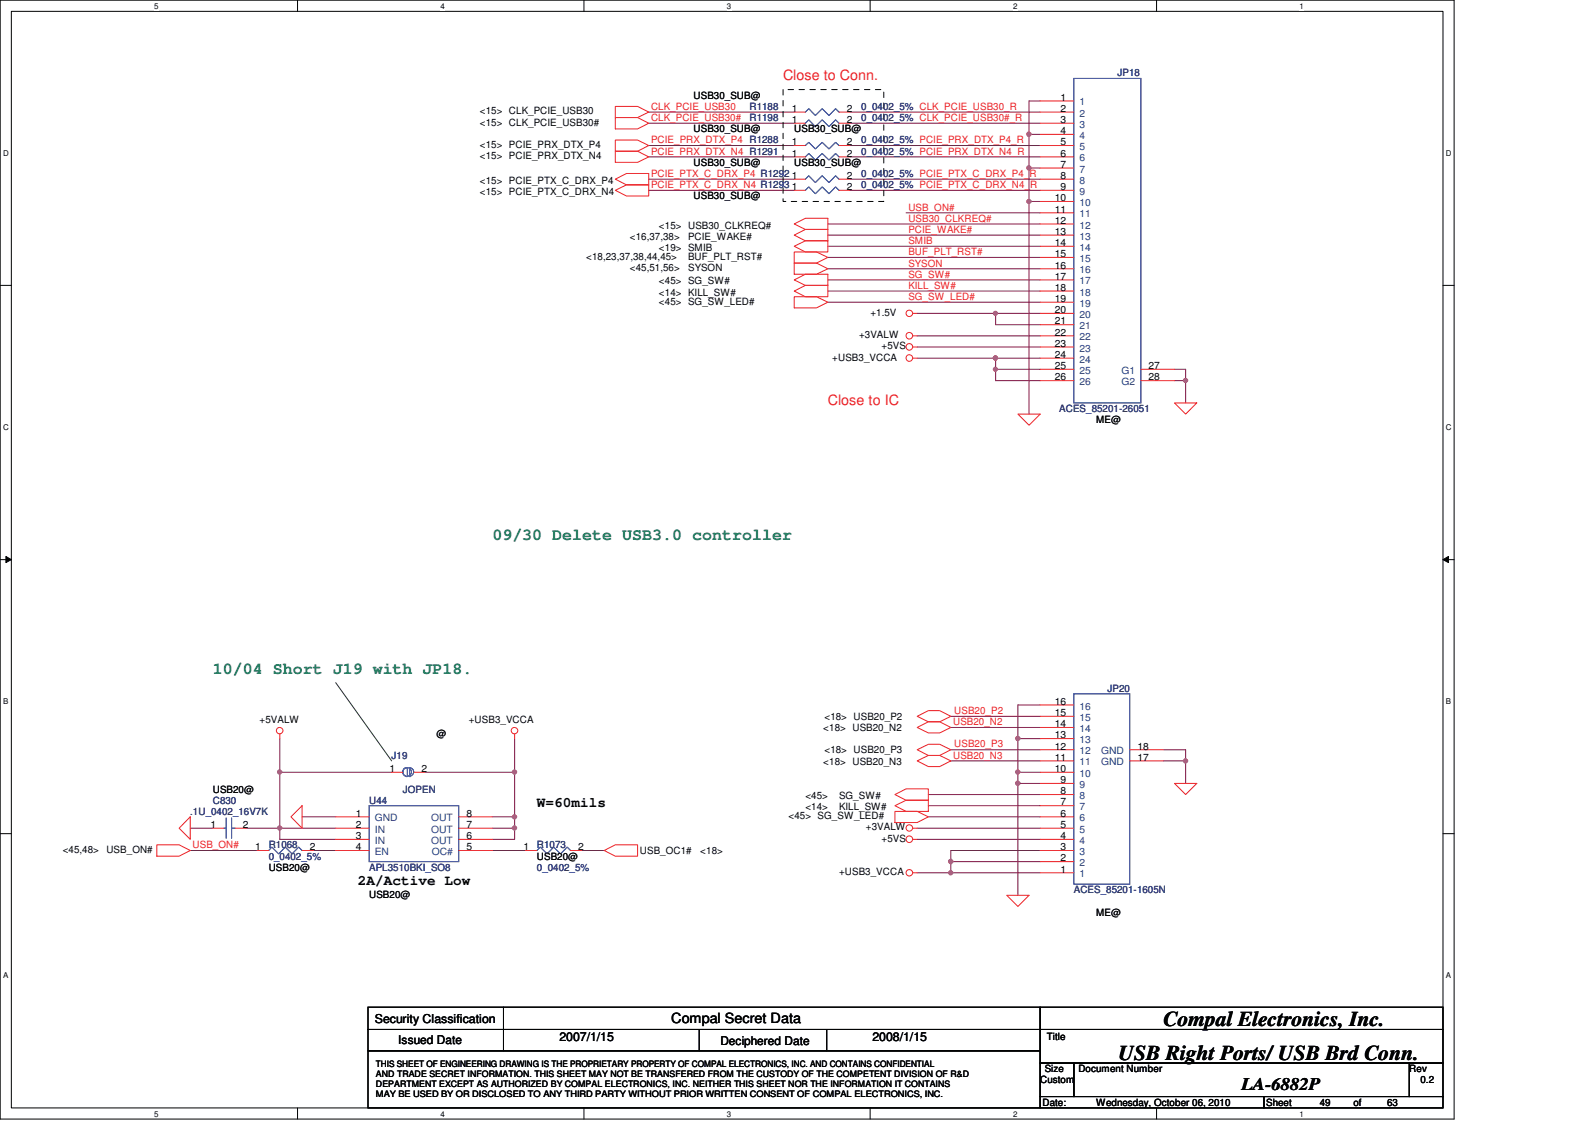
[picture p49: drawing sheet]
<svg xmlns="http://www.w3.org/2000/svg" width="297mm" height="210mm" viewBox="0 0 297 210" stroke-linecap="round" stroke-linejoin="round" font-family="sans-serif">
<defs><g id="words">
<g font-size="3.9" fill="#010202">
<text x="216.7" y="191">Compal Electronics, Inc.</text>
<text x="208.3" y="197.3">USB Right Ports/ USB Brd Conn.</text>
</g>
<text font-size="3.3" fill="#010202" x="231.2" y="202.9">LA-6882P</text>
<g font-size="3.1" fill="#098040">
<text x="91.7" y="100.5">09/30 Delete USB3.0 controller</text>
<text x="39.6" y="125.5">10/04 Short J19 with JP18.</text>
</g>
<g font-size="2.7" fill="#ed2024">
<text x="145.8" y="14.9">Close to Conn.</text>
<text x="154.2" y="75.3">Close to IC</text>
</g>
<g font-size="2.7" fill="#010202">
<text x="100" y="150.2">W=60mils</text>
<text x="66.7" y="164.7">2A/Active Low</text>
</g>
<text font-size="2.6" fill="#010202" x="125" y="190.5">Compal Secret Data</text>
<g font-size="2.3" fill="#010202">
<text x="69.8" y="190.4">Security Classification</text>
<text x="104.2" y="193.7">2007/1/15</text>
<text x="162.5" y="193.7">2008/1/15</text>
</g>
<g font-size="2.2" fill="#010202">
<text x="74.2" y="194.3">Issued Date</text>
<text x="134.1" y="194.5">Deciphered Date</text>
</g>
<g font-size="1.9" fill="#282973">
<text x="208.1" y="14.2">JP18</text>
<text x="139.6" y="22.6">R1198</text>
<text x="139.6" y="20.5">R1188</text>
<text x="160.4" y="22.6">0_0402_5% CLK_PCIE_USB30#_R</text>
<text x="160.4" y="20.5">0_0402_5% CLK_PCIE_USB30_R</text>
<text x="160.4" y="28.8">0_0402_5% PCIE_PRX_DTX_N4_R</text>
<text x="160.4" y="26.7">0_0402_5% PCIE_PRX_DTX_P4_R</text>
<text x="160.4" y="35">0_0402_5% PCIE_PTX_C_DRX_N4_R</text>
<text x="160.4" y="33">0_0402_5% PCIE_PTX_C_DRX_P4_R</text>
<text x="197.3" y="76.7">ACES_85201-26051</text>
<text x="206.2" y="128.8">JP20</text>
<text x="72.9" y="141.3">J19</text>
<text x="39.6" y="149.6">C830</text>
<text x="68.7" y="149.6">U44</text>
<text x="75" y="147.5">JOPEN</text>
<text x="35.4" y="151.7">.1U_0402_16V7K</text>
<text x="50" y="157.9">R1068</text>
<text x="50" y="160">0_0402_5%</text>
<text x="100" y="157.9">R1073</text>
<text x="68.7" y="162.1">APL3510BKI_SO8</text>
<text x="100" y="162.1">0_0402_5%</text>
<text x="200" y="166.3">ACES_85201-1605N</text>
</g>
<g font-size="1.9" fill="#010202">
<text x="89.4" y="21.3">&lt;15&gt; CLK_PCIE_USB30</text>
<text x="89.4" y="23.4">&lt;15&gt; CLK_PCIE_USB30#</text>
<text x="129.2" y="18.4">USB30_SUB@</text>
<text x="147.5" y="22.9">1</text>
<text x="147.5" y="20.8">1</text>
<text x="157.7" y="22.9">2</text>
<text x="157.7" y="20.8">2</text>
<text x="197.5" y="18.7">1</text>
<text x="197.5" y="20.8">2</text>
<text x="197.5" y="22.9">3</text>
<text x="89.4" y="27.6">&lt;15&gt; PCIE_PRX_DTX_P4</text>
<text x="89.4" y="29.6">&lt;15&gt; PCIE_PRX_DTX_N4</text>
<text x="129.2" y="24.6">USB30_SUB@</text>
<text x="147.5" y="29.2">1</text>
<text x="147.5" y="27">1</text>
<text x="147.9" y="24.6">USB30_SUB@</text>
<text x="157.7" y="29.2">2</text>
<text x="157.7" y="27">2</text>
<text x="197.5" y="25">4</text>
<text x="197.5" y="27">5</text>
<text x="197.5" y="29.2">6</text>
<text x="89.4" y="34.2">&lt;15&gt; PCIE_PTX_C_DRX_P4</text>
<text x="129.2" y="30.9">USB30_SUB@</text>
<text x="147.5" y="35.4">1</text>
<text x="147.5" y="33.3">1</text>
<text x="147.9" y="30.9">USB30_SUB@</text>
<text x="157.7" y="35.4">2</text>
<text x="157.7" y="33.3">2</text>
<text x="197.5" y="31.2">7</text>
<text x="197.5" y="33.3">8</text>
<text x="197.5" y="35.4">9</text>
<text x="89.4" y="36.3">&lt;15&gt; PCIE_PTX_C_DRX_N4</text>
<text x="129.2" y="37.1">USB30_SUB@</text>
<text x="196.4" y="37.5">10</text>
<text x="196.4" y="39.6">11</text>
<text x="196.4" y="41.7">12</text>
<text x="117.3" y="44.6">&lt;16,37,38&gt;</text>
<text x="122.7" y="46.7">&lt;19&gt; SMIB</text>
<text x="122.7" y="42.5">&lt;15&gt; USB30_CLKREQ#</text>
<text x="128.1" y="44.6">PCIE_WAKE#</text>
<text x="196.4" y="43.7">13</text>
<text x="196.4" y="45.8">14</text>
<text x="196.4" y="47.9">15</text>
<text x="109.2" y="48.4">&lt;18,23,37,38,44,45&gt;</text>
<text x="117.3" y="50.5">&lt;45,51,56&gt;</text>
<text x="122.7" y="53">&lt;45&gt; SG_SW#</text>
<text x="128.1" y="48.4">BUF_PLT_RST#</text>
<text x="128.1" y="50.5">SYSON</text>
<text x="196.4" y="50">16</text>
<text x="196.4" y="52.1">17</text>
<text x="122.7" y="56.7">&lt;45&gt; SG_SW_LED#</text>
<text x="122.7" y="55">&lt;14&gt; KILL_SW#</text>
<text x="162.1" y="58.8">+1.5V</text>
<text x="196.4" y="54.1">18</text>
<text x="196.4" y="56.2">19</text>
<text x="196.4" y="58.3">20</text>
<text x="160" y="62.9">+3VALW</text>
<text x="164.2" y="65">+5VS</text>
<text x="196.4" y="60.4">21</text>
<text x="196.4" y="62.5">22</text>
<text x="196.4" y="64.6">23</text>
<text x="155" y="67.1">+USB3_VCCA</text>
<text x="196.4" y="66.6">24</text>
<text x="196.4" y="68.7">25</text>
<text x="196.4" y="70.8">26</text>
<text x="213.9" y="68.7">27</text>
<text x="213.9" y="70.8">28</text>
<text x="204.1" y="78.8">ME@</text>
<text x="196.4" y="131.2">16</text>
<text x="48.3" y="134.6">+5VALW</text>
<text x="81.3" y="137.1">@</text>
<text x="87.3" y="134.6">+USB3_VCCA</text>
<text x="153.3" y="136.1">&lt;18&gt; USB20_N2</text>
<text x="153.5" y="134">&lt;18&gt; USB20_P2</text>
<text x="196.4" y="137.5">13</text>
<text x="196.4" y="135.4">14</text>
<text x="196.4" y="133.3">15</text>
<text x="72.5" y="143.7">1</text>
<text x="78.5" y="143.7">2</text>
<text x="153.3" y="142.3">&lt;18&gt; USB20_N3</text>
<text x="153.5" y="140.2">&lt;18&gt; USB20_P3</text>
<text x="196.4" y="143.7">10</text>
<text x="196.4" y="141.6">11</text>
<text x="196.4" y="139.5">12</text>
<text x="211.8" y="141.6">17</text>
<text x="211.8" y="139.5">18</text>
<text x="39.6" y="147.5">USB20@</text>
<text x="150" y="148.8">&lt;45&gt;</text>
<text x="156.2" y="148.8">SG_SW#</text>
<text x="197.5" y="149.9">7</text>
<text x="197.5" y="147.9">8</text>
<text x="197.5" y="145.8">9</text>
<text x="39.2" y="154.1">1</text>
<text x="45.2" y="154.1">2</text>
<text x="66.2" y="152">1</text>
<text x="66.2" y="154.1">2</text>
<text x="86.9" y="152">8</text>
<text x="86.9" y="154.1">7</text>
<text x="146.9" y="152.5">&lt;45&gt; SG_SW_LED#</text>
<text x="150" y="150.9">&lt;14&gt;</text>
<text x="156.2" y="150.9">KILL_SW#</text>
<text x="161.2" y="154.6">+3VALW</text>
<text x="197.5" y="154.1">5</text>
<text x="197.5" y="152">6</text>
<text x="11.7" y="158.7">&lt;45,48&gt;</text>
<text x="19.8" y="158.7">USB_ON#</text>
<text x="47.5" y="158.3">1</text>
<text x="57.7" y="158.3">2</text>
<text x="66.2" y="156.2">3</text>
<text x="66.2" y="158.3">4</text>
<text x="86.9" y="156.2">6</text>
<text x="86.9" y="158.3">5</text>
<text x="97.5" y="158.3">1</text>
<text x="100" y="160">USB20@</text>
<text x="107.7" y="158.3">2</text>
<text x="119.2" y="159">USB_OC1#</text>
<text x="130.4" y="159">&lt;18&gt;</text>
<text x="164.2" y="156.7">+5VS</text>
<text x="197.5" y="160.4">2</text>
<text x="197.5" y="158.3">3</text>
<text x="197.5" y="156.2">4</text>
<text x="50" y="162.1">USB20@</text>
<text x="68.7" y="167.1">USB20@</text>
<text x="156.2" y="162.9">+USB3_VCCA</text>
<text x="197.5" y="162.4">1</text>
<text x="204.1" y="170.4">ME@</text>
<text x="195" y="193.5">Title</text>
<text x="193.7" y="201.7">Custom</text>
<text x="194.6" y="199.6">Size</text>
<text x="200.8" y="199.6">Document Number</text>
<text x="262.5" y="199.6">Rev</text>
<text x="264.5" y="201.7">0.2</text>
<text x="194.1" y="205.8">Date:</text>
<text x="204.1" y="205.8">Wednesday, October 06, 2010</text>
<text x="235.8" y="205.8">Sheet</text>
<text x="245.8" y="205.8">49</text>
<text x="252" y="205.8">of</text>
<text x="258.3" y="205.8">63</text>
</g>
<g font-size="1.9" fill="#ed2024">
<text x="121.2" y="22.5">CLK_PCIE_USB30#</text>
<text x="121.2" y="20.4">CLK_PCIE_USB30</text>
<text x="121.2" y="26.7">PCIE_PRX_DTX_P4 R1288</text>
<text x="121.2" y="28.8">PCIE_PRX_DTX_N4 R1291</text>
<text x="121.2" y="32.9">PCIE_PTX_C_DRX_P4 R1292</text>
<text x="121.2" y="35">PCIE_PTX_C_DRX_N4 R1293</text>
<text x="169.2" y="41.3">USB30_CLKREQ#</text>
<text x="169.2" y="39.2">USB_ON#</text>
<text x="169.2" y="43.3">PCIE_WAKE#</text>
<text x="169.2" y="45.4">SMIB</text>
<text x="169.2" y="47.5">BUF_PLT_RST#</text>
<text x="169.2" y="49.6">SYSON</text>
<text x="169.2" y="51.7">SG_SW#</text>
<text x="169.2" y="53.8">KILL_SW#</text>
<text x="169.2" y="55.8">SG_SW_LED#</text>
<text x="177.5" y="135">USB20_N2</text>
<text x="177.7" y="132.9">USB20_P2</text>
<text x="177.5" y="141.2">USB20_N3</text>
<text x="177.7" y="139.1">USB20_P3</text>
<text x="35.9" y="157.9">USB_ON#</text>
</g>
<g font-size="1.9" fill="#1d437e">
<text x="201" y="19.6">1</text>
<text x="201" y="21.7">2</text>
<text x="201" y="23.8">3</text>
<text x="201" y="25.9">4</text>
<text x="201" y="27.9">5</text>
<text x="201" y="30.1">6</text>
<text x="201" y="32.1">7</text>
<text x="201" y="34.2">8</text>
<text x="201" y="36.3">9</text>
<text x="201" y="38.4">10</text>
<text x="201" y="40.5">11</text>
<text x="201" y="42.5">12</text>
<text x="201" y="44.6">13</text>
<text x="201" y="46.7">14</text>
<text x="201" y="48.8">15</text>
<text x="201" y="50.9">16</text>
<text x="201" y="53">17</text>
<text x="201" y="55">18</text>
<text x="201" y="57.1">19</text>
<text x="201" y="59.2">20</text>
<text x="201" y="61.3">21</text>
<text x="201" y="63.4">22</text>
<text x="201" y="65.4">23</text>
<text x="201" y="67.5">24</text>
<text x="201" y="69.6">25</text>
<text x="201" y="71.7">26</text>
<text x="208.9" y="69.6">G1</text>
<text x="208.9" y="71.7">G2</text>
<text x="201" y="136.3">14</text>
<text x="201" y="134.2">15</text>
<text x="201" y="132.1">16</text>
<text x="201" y="142.5">11</text>
<text x="201" y="140.4">12</text>
<text x="201" y="138.3">13</text>
<text x="205.1" y="142.5">GND</text>
<text x="205.1" y="140.4">GND</text>
<text x="201" y="148.8">8</text>
<text x="201" y="146.7">9</text>
<text x="201" y="144.6">10</text>
<text x="69.8" y="152.9">GND</text>
<text x="69.8" y="155">IN</text>
<text x="80.3" y="152.9">OUT</text>
<text x="80.3" y="155">OUT</text>
<text x="201" y="155">5</text>
<text x="201" y="152.9">6</text>
<text x="201" y="150.8">7</text>
<text x="69.8" y="157.1">IN</text>
<text x="69.8" y="159.2">EN</text>
<text x="80.3" y="157.1">OUT</text>
<text x="80.4" y="159.2">OC#</text>
<text x="201" y="161.2">2</text>
<text x="201" y="159.2">3</text>
<text x="201" y="157.1">4</text>
<text x="201" y="163.3">1</text>
</g>
<g font-size="1.7" fill="#010202">
<text x="70" y="198.5">THIS SHEET OF ENGINEERING DRAWING IS THE PROPRIETARY PROPERTY OF COMPAL ELECTRONICS, INC. AND CONTAINS CONFIDENTIAL</text>
<text x="70" y="200.4">AND TRADE SECRET INFORMATION. THIS SHEET MAY NOT BE TRANSFERED FROM THE CUSTODY OF THE COMPETENT DIVISION OF R&amp;D</text>
<text x="70" y="202.3">DEPARTMENT EXCEPT AS AUTHORIZED BY COMPAL ELECTRONICS, INC. NEITHER THIS SHEET NOR THE INFORMATION IT CONTAINS</text>
<text x="70" y="204.3">MAY BE USED BY OR DISCLOSED TO ANY THIRD PARTY WITHOUT PRIOR WRITTEN CONSENT OF COMPAL ELECTRONICS, INC.</text>
</g>
<g font-size="1.5" fill="#010202">
<text x="28.7" y="1.6">5</text>
<text x="82" y="1.6">4</text>
<text x="135.4" y="1.6">3</text>
<text x="188.7" y="1.6">2</text>
<text x="242" y="1.6">1</text>
<text x=".6" y="29">D</text>
<text x="269.3" y="29">D</text>
<text x=".6" y="80">C</text>
<text x="269.3" y="80">C</text>
<text x=".6" y="131">B</text>
<text x="269.3" y="131">B</text>
<text x=".6" y="182">A</text>
<text x="269.3" y="182">A</text>
<text x="28.7" y="207.9">5</text>
<text x="82" y="207.9">4</text>
<text x="135.4" y="207.9">3</text>
<text x="188.7" y="207.9">2</text>
<text x="242" y="207.9">1</text>
</g>
</g></defs>
<path d="M0 0h270.8v208.3h-270.8zM2.1 2.1h266.6v204.1h-266.6z" fill="none" stroke="#010202" stroke-width=".19"/>
<g fill="#fff">
<path d="M28.7 .3h.8v1.6h-.8z"/>
<path d="M28.7 206.5h.8v1.6h-.8z"/>
</g>
<path d="M55.4 0v2.1M55.4 206.2v2.1" fill="none" stroke="#010202" stroke-width=".19"/>
<g fill="#fff">
<path d="M82 .3h.8v1.6h-.8z"/>
<path d="M82 206.5h.8v1.6h-.8z"/>
</g>
<path d="M108.8 0v2.1M108.8 206.2v2.1" fill="none" stroke="#010202" stroke-width=".19"/>
<g fill="#fff">
<path d="M135.4 .3h.8v1.6h-.8z"/>
<path d="M135.4 206.5h.8v1.6h-.8z"/>
</g>
<path d="M162 0v2.1M162 206.2v2.1" fill="none" stroke="#010202" stroke-width=".19"/>
<g fill="#fff">
<path d="M188.7 .3h.8v1.6h-.8z"/>
<path d="M188.7 206.5h.8v1.6h-.8z"/>
</g>
<path d="M215.4 0v2.1M215.4 206.2v2.1" fill="none" stroke="#010202" stroke-width=".19"/>
<g fill="#fff">
<path d="M242 .3h.8v1.6h-.8z"/>
<path d="M242 206.5h.8v1.6h-.8z"/>
<path d="M.6 27.6h1v1.6h-1z"/>
<path d="M269.3 27.6h1v1.6h-1z"/>
<path d="M.6 78.6h1v1.7h-1z"/>
<path d="M269.3 78.6h1v1.7h-1z"/>
</g>
<path d="M0 53.1h2.1M268.7 53.1h2.1" fill="none" stroke="#010202" stroke-width=".19"/>
<g fill="#fff">
<path d="M.6 129.7h1v1.6h-1z"/>
<path d="M269.3 129.7h1v1.6h-1z"/>
</g>
<path d="M0 104.2h2.1M268.7 104.2h2.1" fill="none" stroke="#010202" stroke-width=".19"/>
<path d="M1.1 103.6l1 .6-1 .5z" fill="#010202"/>
<path d="M1.1 103.6l1 .6-1 .5z" fill="none" stroke="#010202" stroke-width=".19"/>
<path d="M268.7 104.2l1-.6v1.1z" fill="#010202"/>
<path d="M268.7 104.2l1-.6v1.1z" fill="none" stroke="#010202" stroke-width=".19"/>
<g fill="#fff">
<path d="M.6 180.7h1v1.6h-1z"/>
<path d="M269.3 180.7h1v1.6h-1z"/>
</g>
<path d="M0 155.2h2.1M268.7 155.2h2.1" fill="none" stroke="#010202" stroke-width=".19"/>
<path d="M52.1 154.2h10.4" fill="none" stroke="#7f1442" stroke-width=".19"/>
<circle cx="52.1" cy="154.1" r=".39" fill="#b9529f"/>
<circle cx="52.1" cy="154.1" r=".39" fill="none" stroke="#b9529f" stroke-width=".19"/>
<path d="M35.4 154.2h4.2M52.1 154.2v2M95.8 152.1v2.1M108.3 158.3h4.2" fill="none" stroke="#7f1442" stroke-width=".19"/>
<circle cx="95.8" cy="152.1" r=".39" fill="#b9529f"/>
<circle cx="95.8" cy="152.1" r=".39" fill="none" stroke="#b9529f" stroke-width=".19"/>
<path d="M95.8 154.2v2" fill="none" stroke="#7f1442" stroke-width=".19"/>
<circle cx="95.8" cy="154.1" r=".39" fill="#b9529f"/>
<circle cx="95.8" cy="154.1" r=".39" fill="none" stroke="#b9529f" stroke-width=".19"/>
<g fill="none" stroke="#7f1442" stroke-width=".19">
<path d="M177.1 139.6h16.6M177.1 133.3h16.6M177.1 135.4h16.6M216.7 139.6h4.1v2h-4.1M35.4 158.3h12.5M52.1 143.8v10.4h-6.3M52.1 156.2h10.4M56.3 152.1h6.2M58.3 158.3h4.2M91.7 154.2h4.1M91.7 156.2h4.1M91.7 158.3h6.2"/>
<path d="M95.8 143.8v8.3h-4.1M177.1 141.6h16.6"/>
</g>
<circle cx="220.8" cy="141.6" r=".39" fill="#b9529f"/>
<circle cx="220.8" cy="141.6" r=".39" fill="none" stroke="#b9529f" stroke-width=".19"/>
<path d="M170.8 154.2h22.9M177.1 158.3v2.1" fill="none" stroke="#7f1442" stroke-width=".19"/>
<circle cx="177.1" cy="160.4" r=".4" fill="#b9529f"/>
<circle cx="177.1" cy="160.4" r=".4" fill="none" stroke="#b9529f" stroke-width=".19"/>
<path d="M177.1 162.5h16.6" fill="none" stroke="#7f1442" stroke-width=".19"/>
<circle cx="177.1" cy="162.5" r=".39" fill="#b9529f"/>
<circle cx="177.1" cy="162.5" r=".39" fill="none" stroke="#b9529f" stroke-width=".19"/>
<path d="M220.8 70.9v4.1M170.8 156.2h22.9M177.1 158.3h16.6M220.8 141.6v4.2M193.7 160.4h-16.6v2.1h-6.3" fill="none" stroke="#7f1442" stroke-width=".19"/>
<circle cx="220.8" cy="70.8" r=".39" fill="#b9529f"/>
<circle cx="220.8" cy="70.8" r=".39" fill="none" stroke="#b9529f" stroke-width=".19"/>
<g fill="none" stroke="#7f1442" stroke-width=".19">
<path d="M120.8 22.9h27.1M120.8 20.9h27.1M120.8 27.1h27.1M120.8 29.2h27.1M120.8 33.4h27.1M120.8 35.4h27.1M158.3 22.9h35.4M158.3 20.9h35.4M158.3 27.1h35.4M158.3 29.2h35.4M158.3 33.4h35.4M158.3 35.4h35.4"/>
<path d="M154.2 41.7h39.5M154.2 43.8h39.5M154.2 45.8h39.5M154.2 47.9h39.5M154.2 50h39.5M154.2 52.1h39.5M154.2 54.2h39.5M154.2 56.3h39.5M185.4 58.3v2.1M218.7 68.7h2.1v2.2h-2.1"/>
</g>
<circle cx="185.4" cy="58.3" r=".38" fill="#b9529f"/>
<circle cx="185.4" cy="58.3" r=".38" fill="none" stroke="#b9529f" stroke-width=".19"/>
<path d="M170.8 58.3h22.9M170.8 66.7h22.9M170.8 62.5h22.9M170.8 64.6h22.9M185.4 60.4h8.3M185.4 68.7h8.3" fill="none" stroke="#7f1442" stroke-width=".19"/>
<circle cx="185.4" cy="66.6" r=".39" fill="#b9529f"/>
<circle cx="185.4" cy="66.6" r=".39" fill="none" stroke="#b9529f" stroke-width=".19"/>
<path d="M185.4 68.7v2.2" fill="none" stroke="#7f1442" stroke-width=".19"/>
<circle cx="185.4" cy="68.7" r=".38" fill="#b9529f"/>
<circle cx="185.4" cy="68.7" r=".38" fill="none" stroke="#b9529f" stroke-width=".19"/>
<path d="M185.4 66.7v2M185.4 70.9h8.3" fill="none" stroke="#7f1442" stroke-width=".19"/>
<circle cx="185.4" cy="66.6" r=".39" fill="#b9529f"/>
<circle cx="185.4" cy="66.6" r=".39" fill="none" stroke="#b9529f" stroke-width=".19"/>
<path d="M193.7 18.8h-2.1v6.2h2.1M191.6 25v6.3h2.1" fill="none" stroke="#7f1442" stroke-width=".19"/>
<circle cx="191.6" cy="25" r=".4" fill="#b9529f"/>
<circle cx="191.6" cy="25" r=".4" fill="none" stroke="#b9529f" stroke-width=".19"/>
<path d="M191.6 31.3v6.2h2.1" fill="none" stroke="#7f1442" stroke-width=".19"/>
<circle cx="191.6" cy="31.3" r=".4" fill="#b9529f"/>
<circle cx="191.6" cy="31.3" r=".4" fill="none" stroke="#b9529f" stroke-width=".19"/>
<path d="M191.6 37.5v39.6" fill="none" stroke="#7f1442" stroke-width=".19"/>
<circle cx="191.6" cy="37.5" r=".39" fill="#b9529f"/>
<circle cx="191.6" cy="37.5" r=".39" fill="none" stroke="#b9529f" stroke-width=".19"/>
<path d="M189.6 131.2v6.3h4.1M189.6 145.8v20.9" fill="none" stroke="#7f1442" stroke-width=".19"/>
<circle cx="189.5" cy="145.8" r=".4" fill="#b9529f"/>
<circle cx="189.5" cy="145.8" r=".4" fill="none" stroke="#b9529f" stroke-width=".19"/>
<path d="M189.6 143.8h4.1" fill="none" stroke="#7f1442" stroke-width=".19"/>
<circle cx="189.6" cy="143.7" r=".39" fill="#b9529f"/>
<circle cx="189.6" cy="143.7" r=".39" fill="none" stroke="#b9529f" stroke-width=".19"/>
<path d="M189.6 137.5v6.3" fill="none" stroke="#7f1442" stroke-width=".19"/>
<circle cx="189.5" cy="137.5" r=".4" fill="#b9529f"/>
<circle cx="189.5" cy="137.5" r=".4" fill="none" stroke="#b9529f" stroke-width=".19"/>
<path d="M168.7 39.6h25M189.6 131.2h4.1M79.2 143.8h16.6M172.9 147.9h20.8M172.9 150h20.8M172.9 152.1h20.8M189.6 143.8v2h4.1" fill="none" stroke="#7f1442" stroke-width=".19"/>
<circle cx="95.8" cy="143.7" r=".39" fill="#b9529f"/>
<circle cx="95.8" cy="143.7" r=".39" fill="none" stroke="#b9529f" stroke-width=".19"/>
<path d="M95.8 137.5v6.3M52.1 143.8h20.8" fill="none" stroke="#7f1442" stroke-width=".19"/>
<circle cx="52.1" cy="143.7" r=".39" fill="#b9529f"/>
<circle cx="52.1" cy="143.7" r=".39" fill="none" stroke="#b9529f" stroke-width=".19"/>
<path d="M52.1 137.5v6.3" fill="none" stroke="#7f1442" stroke-width=".19"/>
<g fill="none" stroke="#ed2024" stroke-width=".19">
<path d="M114.6 19.8h4.1l2.1 1.1-2.1 1h-4.1zM193.7 18.8h6.3M114.6 33.4l2.1-1.1h4.1v2.1h-4.1zM114.6 35.4l2.1-1h4.1v2.1h-4.1zM114.6 26.1h4.1l2.1 1-2.1 1h-4.1zM114.6 28.1h4.1l2.1 1.1-2.1 1h-4.1zM114.6 21.9h4.1l2.1 1-2.1 1.1h-4.1zM147.9 35.4h2.1M147.9 22.9h2.1M147.9 29.2h2.1M147.9 20.9h2.1M147.9 27.1h2.1"/>
<path d="M147.9 33.4h2.1M156.2 35.4h2.1M156.2 22.9h2.1M156.2 29.2h2.1M156.2 20.9h2.1M156.2 27.1h2.1M156.2 33.4h2.1M193.7 35.4h6.3M193.7 22.9h6.3M193.7 29.2h6.3M193.7 20.9h6.3M193.7 25h6.3"/>
<path d="M193.7 27.1h6.3M193.7 31.3h6.3M193.7 33.4h6.3M193.7 37.5h6.3M193.7 39.6h6.3M147.9 45.8l2.1-1h4.2v2.1h-4.2zM147.9 43.8l2.1-1.1h4.2v2.1h-4.2zM147.9 52.1l2.1-1h4.2v2h-4.2zM147.9 54.2l2.1-1.1h4.2v2.1h-4.2zM147.9 41.7l2.1-1.1h4.2v2.1h-4.2zM147.9 46.9h4.2l2.1 1-2.1 1.1h-4.2zM147.9 49h4.2l2.1 1-2.1 1.1h-4.2z"/>
<path d="M147.9 55.2h4.2l2.1 1.1-2.1 1h-4.2zM170 58.3h.8M193.7 58.3h6.3M193.7 41.7h6.3M193.7 43.8h6.3M193.7 45.8h6.3M193.7 47.9h6.3M193.7 50h6.3M193.7 52.1h6.3M193.7 54.2h6.3M193.7 56.3h6.3M170 62.5h.8"/>
<path d="M170 64.6h.8M170 66.7h.8M189.6 77.1h4.1l-2.1 2.1zM193.7 62.5h6.3M193.7 64.6h6.3M193.7 66.7h6.3M193.7 60.4h6.3M193.7 68.7h6.3M193.7 70.9h6.3M212.5 68.7h6.2M212.5 70.9h6.2M218.7 75h4.2l-2.1 2.1z"/>
<path d="M52.1 136.6v.9M95.8 136.6v.9M170.8 139.6l2.1-1h2.1l2.1 1-2.1 1h-2.1zM170.8 135.4l2.1-1h2.1l2.1 1-2.1 1h-2.1zM170.8 133.3l2.1-1h2.1l2.1 1-2.1 1.1h-2.1zM193.7 139.6h6.3M193.7 137.5h6.3M193.7 135.4h6.3M193.7 133.3h6.3M193.7 131.2h6.3M210.4 139.6h6.3M29.2 157.3h4.2l2 1-2 1.1h-4.2z"/>
<path d="M35.4 152.1v4.1l-2-2zM39.6 154.2h2.1M43.8 154.2h2M47.9 158.3h2.1M56.3 150v4.2l-2.1-2.1zM56.3 158.3h2M62.5 154.2h6.2M62.5 156.2h6.2M62.5 158.3h6.2M62.5 152.1h6.2M72.9 143.8h2.1M77.1 143.8h2.1"/>
<path d="M85.4 154.2h6.3M85.4 156.2h6.3M85.4 158.3h6.3M85.4 152.1h6.3M97.9 158.3h2.1M106.3 158.3h2M112.5 158.3l2.1-1h4.1v2.1h-4.1zM166.7 151h4.1l2.1 1.1-2.1 1h-4.1zM166.7 147.9l2-1h4.2v2.1h-4.2zM166.7 150l2-1h4.2v2h-4.2zM170 154.2h.8M170 156.2h.8"/>
<path d="M170.8 141.6l2.1-1h2.1l2.1 1-2.1 1.1h-2.1zM193.7 154.2h6.3M193.7 156.2h6.3M193.7 158.3h6.3M193.7 152.1h6.3M193.7 150h6.3M193.7 147.9h6.3M193.7 145.8h6.3M193.7 143.8h6.3M193.7 141.6h6.3M210.4 141.6h6.3M218.7 145.8h4.2l-2.1 2.1z"/>
<path d="M170 162.5h.8M187.5 166.7h4.1l-2 2zM193.7 162.5h6.3M193.7 160.4h6.3"/>
<circle cx="169.4" cy="58.3" r=".61"/>
<circle cx="169.3" cy="64.6" r=".62"/>
<circle cx="169.3" cy="62.5" r=".62"/>
<circle cx="169.3" cy="66.6" r=".62"/>
<circle cx="52.1" cy="136" r=".61"/>
<circle cx="95.8" cy="136" r=".61"/>
<circle cx="169.3" cy="156.2" r=".62"/>
<circle cx="169.4" cy="154.1" r=".61"/>
<circle cx="169.4" cy="162.5" r=".61"/>
</g>
<g fill="none" stroke="#010202" stroke-width=".19">
<path d="M68.5 187.5h125.2v4.1h-125.2zM68.5 191.6h125.2v4h-125.2zM68.5 195.6h125.2v10.6h-125.2zM93.8 187.5v8.1M130.2 191.6v4M154 191.6v4M193.7 187.5h75v4.1h-75zM193.7 191.6h75v6.3h-75zM193.7 197.9h6.3v6.2h-6.3zM200 197.9h62.5v6.2h-62.5zM262.5 197.9h6.2v6.2h-6.2zM193.7 204.1h41.7v2.1h-41.7z"/>
<path d="M235.4 204.1h33.3v2.1h-33.3z"/>
</g>
<path d="M145.8 16.7h18.8v20.8h-18.8z" fill="none" stroke="#010202" stroke-width=".19" stroke-dasharray="1 1 1 1 1 1 1 1"/>
<path d="M62.5 127.1l10.4 14.5" fill="none" stroke="#1b3f1c" stroke-width=".19"/>
<g fill="none" stroke="#3953a4" stroke-width=".19">
<path d="M200 14.6h12.5v60.4h-12.5zM150 35.4l.6-.6 1.2 1.3 1.3-1.3 1.3 1.3 1.2-1.3 .6 .6M150 22.9l.6-.6 1.2 1.3 1.3-1.3 1.3 1.3 1.2-1.3 .6 .6M150 29.2l.6-.6 1.2 1.2 1.3-1.2 1.3 1.2 1.2-1.2 .6 .6M150 20.9l.6-.7 1.2 1.3 1.3-1.3 1.3 1.3 1.2-1.3 .6 .7M150 33.4l.6-.7 1.2 1.3 1.3-1.3 1.3 1.3 1.2-1.3 .6 .7M150 27.1l.6-.6 1.2 1.2 1.3-1.2 1.3 1.2 1.2-1.2 .6 .6M200 129.2h10.4v35.4h-10.4zM41.7 154.2h.4M42.1 152.3v3.7M43.1 152.3v3.7M43.1 154.2h.7"/>
<path d="M50 158.3l.6-.6 1.3 1.3 1.2-1.3 1.3 1.3 1.2-1.3 .7 .6M68.7 150h16.7v10.4h-16.7zM75.4 143a.84 .84 0 0 0 .1 1.4M75.6 142.9h.3v1.7h-.3M76.4 142.9a.8 .8 0 0 1 .6 .8 .8 .8 0 0 1-.6 .8M76.5 142.9h-.2v1.7h.2M100 158.3l.6-.6 1.3 1.3 1.2-1.3 1.3 1.3 1.2-1.3 .7 .6"/>
<circle cx="75.8" cy="143.7" r=".8"/>
</g>
<circle cx="52.1" cy="154.1" r=".39" fill="#b9529f"/>
<circle cx="52.1" cy="154.1" r=".39" fill="none" stroke="#b9529f" stroke-width=".19"/>
<circle cx="95.8" cy="152.1" r=".39" fill="#b9529f"/>
<circle cx="95.8" cy="152.1" r=".39" fill="none" stroke="#b9529f" stroke-width=".19"/>
<circle cx="95.8" cy="154.1" r=".39" fill="#b9529f"/>
<circle cx="95.8" cy="154.1" r=".39" fill="none" stroke="#b9529f" stroke-width=".19"/>
<circle cx="220.8" cy="141.6" r=".39" fill="#b9529f"/>
<circle cx="220.8" cy="141.6" r=".39" fill="none" stroke="#b9529f" stroke-width=".19"/>
<circle cx="177.1" cy="160.4" r=".4" fill="#b9529f"/>
<circle cx="177.1" cy="160.4" r=".4" fill="none" stroke="#b9529f" stroke-width=".19"/>
<circle cx="177.1" cy="162.5" r=".39" fill="#b9529f"/>
<circle cx="177.1" cy="162.5" r=".39" fill="none" stroke="#b9529f" stroke-width=".19"/>
<circle cx="220.8" cy="70.8" r=".39" fill="#b9529f"/>
<circle cx="220.8" cy="70.8" r=".39" fill="none" stroke="#b9529f" stroke-width=".19"/>
<circle cx="185.4" cy="58.3" r=".38" fill="#b9529f"/>
<circle cx="185.4" cy="58.3" r=".38" fill="none" stroke="#b9529f" stroke-width=".19"/>
<circle cx="185.4" cy="66.6" r=".39" fill="#b9529f"/>
<circle cx="185.4" cy="66.6" r=".39" fill="none" stroke="#b9529f" stroke-width=".19"/>
<circle cx="185.4" cy="68.7" r=".38" fill="#b9529f"/>
<circle cx="185.4" cy="68.7" r=".38" fill="none" stroke="#b9529f" stroke-width=".19"/>
<circle cx="185.4" cy="66.6" r=".39" fill="#b9529f"/>
<circle cx="185.4" cy="66.6" r=".39" fill="none" stroke="#b9529f" stroke-width=".19"/>
<circle cx="191.6" cy="25" r=".4" fill="#b9529f"/>
<circle cx="191.6" cy="25" r=".4" fill="none" stroke="#b9529f" stroke-width=".19"/>
<circle cx="191.6" cy="31.3" r=".4" fill="#b9529f"/>
<circle cx="191.6" cy="31.3" r=".4" fill="none" stroke="#b9529f" stroke-width=".19"/>
<circle cx="191.6" cy="37.5" r=".39" fill="#b9529f"/>
<circle cx="191.6" cy="37.5" r=".39" fill="none" stroke="#b9529f" stroke-width=".19"/>
<circle cx="189.5" cy="145.8" r=".4" fill="#b9529f"/>
<circle cx="189.5" cy="145.8" r=".4" fill="none" stroke="#b9529f" stroke-width=".19"/>
<circle cx="189.6" cy="143.7" r=".39" fill="#b9529f"/>
<circle cx="189.6" cy="143.7" r=".39" fill="none" stroke="#b9529f" stroke-width=".19"/>
<circle cx="189.5" cy="137.5" r=".4" fill="#b9529f"/>
<circle cx="189.5" cy="137.5" r=".4" fill="none" stroke="#b9529f" stroke-width=".19"/>
<circle cx="95.8" cy="143.7" r=".39" fill="#b9529f"/>
<circle cx="95.8" cy="143.7" r=".39" fill="none" stroke="#b9529f" stroke-width=".19"/>
<circle cx="52.1" cy="143.7" r=".39" fill="#b9529f"/>
<circle cx="52.1" cy="143.7" r=".39" fill="none" stroke="#b9529f" stroke-width=".19"/>
<use href="#words"/>
</svg>
